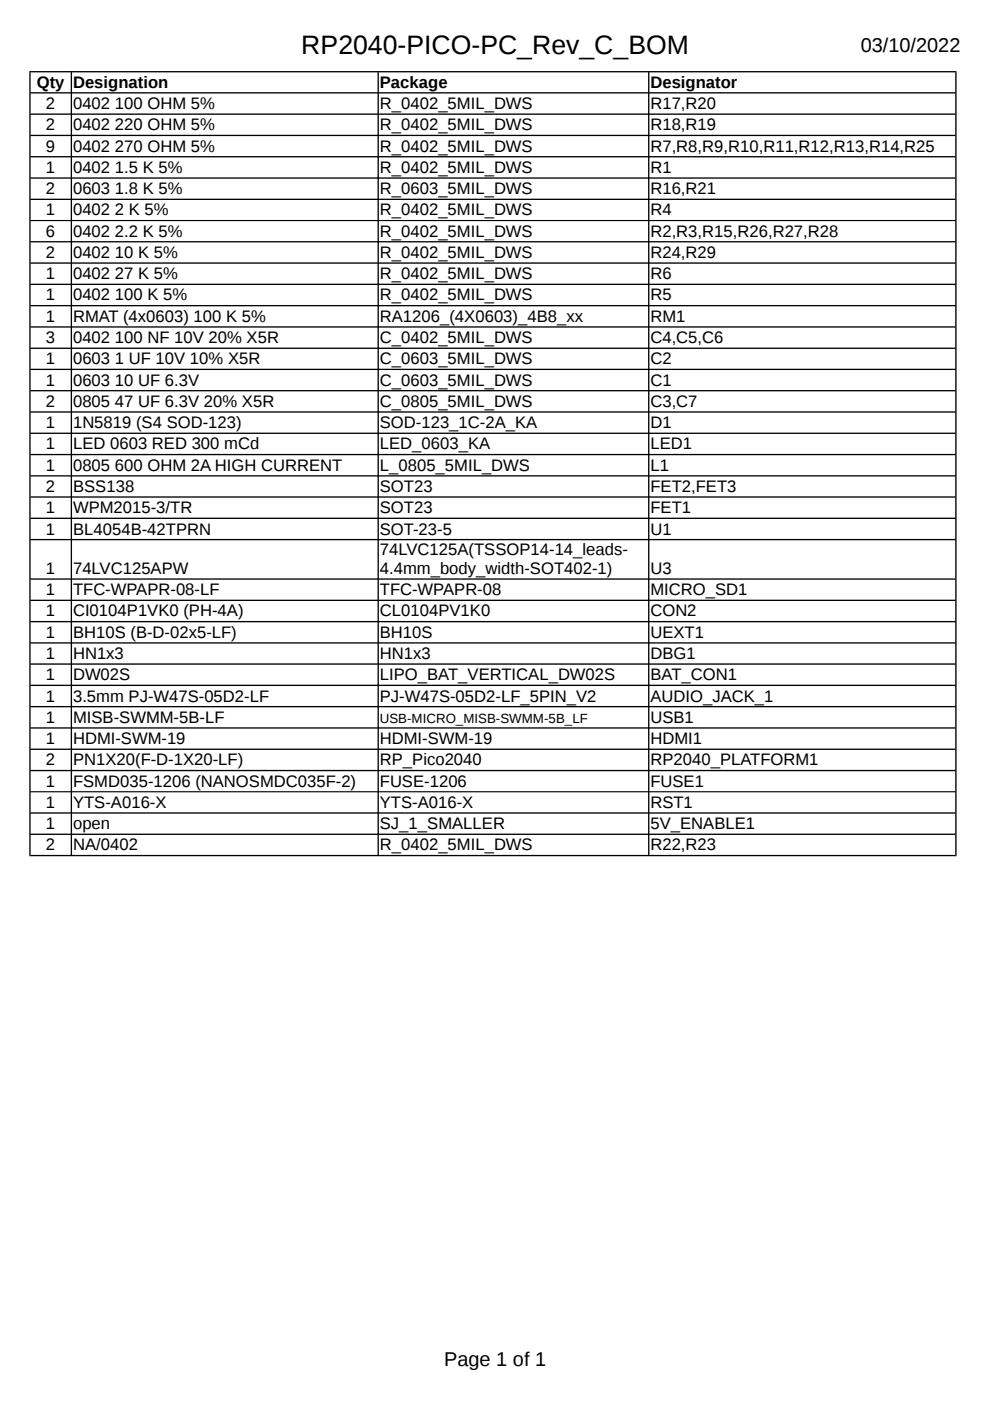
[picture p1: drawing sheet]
<svg xmlns="http://www.w3.org/2000/svg" width="210mm" height="297mm" viewBox="0 0 210 297" stroke-linecap="round" stroke-linejoin="round" font-family="sans-serif">
<defs><g id="words">
<text font-size="5.6" x="63.9" y="11.5">RP2040-PICO-PC_Rev_C_BOM</text>
<g font-size="4.2">
<text x="182.5" y="11">03/10/2022</text>
<text x="94.2" y="289.6">Page 1 of 1</text>
</g>
<g font-size="3.5">
<text x="7.8" y="18.6">Qty</text>
<text x="9.7" y="23.1">2</text>
<text x="15.5" y="18.6">Designation</text>
<text x="15.5" y="23.1">0402 100 OHM 5%</text>
<text x="80.5" y="18.6">Package</text>
<text x="80.5" y="23.1">R_0402_5MIL_DWS</text>
<text x="137.9" y="18.6">Designator</text>
<text x="137.9" y="23.1">R17,R20</text>
<text x="9.7" y="27.6">2</text>
<text x="15.5" y="27.6">0402 220 OHM 5%</text>
<text x="80.5" y="27.6">R_0402_5MIL_DWS</text>
<text x="137.9" y="27.6">R18,R19</text>
<text x="9.7" y="32.1">9</text>
<text x="15.5" y="32.1">0402 270 OHM 5%</text>
<text x="80.5" y="32.1">R_0402_5MIL_DWS</text>
<text x="137.9" y="32.1">R7,R8,R9,R10,R11,R12,R13,R14,R25</text>
<text x="9.7" y="36.7">1</text>
<text x="9.7" y="41.2">2</text>
<text x="15.5" y="36.7">0402 1.5 K 5%</text>
<text x="15.5" y="41.2">0603 1.8 K 5%</text>
<text x="80.5" y="36.7">R_0402_5MIL_DWS</text>
<text x="80.5" y="41.2">R_0603_5MIL_DWS</text>
<text x="137.9" y="36.7">R1</text>
<text x="137.9" y="41.2">R16,R21</text>
<text x="9.7" y="45.7">1</text>
<text x="15.5" y="45.7">0402 2 K 5%</text>
<text x="80.5" y="45.7">R_0402_5MIL_DWS</text>
<text x="137.9" y="45.7">R4</text>
<text x="9.7" y="50.2">6</text>
<text x="15.5" y="50.2">0402 2.2 K 5%</text>
<text x="80.5" y="50.2">R_0402_5MIL_DWS</text>
<text x="137.9" y="50.2">R2,R3,R15,R26,R27,R28</text>
<text x="9.7" y="54.7">2</text>
<text x="9.7" y="59.2">1</text>
<text x="15.5" y="54.7">0402 10 K 5%</text>
<text x="15.5" y="59.2">0402 27 K 5%</text>
<text x="80.5" y="54.7">R_0402_5MIL_DWS</text>
<text x="80.5" y="59.2">R_0402_5MIL_DWS</text>
<text x="137.9" y="54.7">R24,R29</text>
<text x="137.9" y="59.2">R6</text>
<text x="9.7" y="63.7">1</text>
<text x="15.5" y="63.7">0402 100 K 5%</text>
<text x="80.5" y="63.7">R_0402_5MIL_DWS</text>
<text x="137.9" y="63.7">R5</text>
<text x="9.7" y="68.2">1</text>
<text x="15.5" y="68.2">RMAT (4x0603) 100 K 5%</text>
<text x="80.5" y="68.2">RA1206_(4X0603)_4B8_xx</text>
<text x="137.9" y="68.2">RM1</text>
<text x="9.7" y="72.7">3</text>
<text x="9.7" y="77.3">1</text>
<text x="15.5" y="72.7">0402 100 NF 10V 20% X5R</text>
<text x="15.5" y="77.3">0603 1 UF 10V 10% X5R</text>
<text x="80.5" y="72.7">C_0402_5MIL_DWS</text>
<text x="80.5" y="77.3">C_0603_5MIL_DWS</text>
<text x="137.9" y="72.7">C4,C5,C6</text>
<text x="137.9" y="77.3">C2</text>
<text x="9.7" y="81.8">1</text>
<text x="15.5" y="81.8">0603 10 UF 6.3V</text>
<text x="80.5" y="81.8">C_0603_5MIL_DWS</text>
<text x="137.9" y="81.8">C1</text>
<text x="9.7" y="86.3">2</text>
<text x="15.5" y="86.3">0805 47 UF 6.3V 20% X5R</text>
<text x="80.5" y="86.3">C_0805_5MIL_DWS</text>
<text x="137.9" y="86.3">C3,C7</text>
<text x="9.7" y="90.8">1</text>
<text x="9.7" y="95.3">1</text>
<text x="15.5" y="90.8">1N5819 (S4 SOD-123)</text>
<text x="15.5" y="95.3">LED 0603 RED 300 mCd</text>
<text x="80.5" y="90.8">SOD-123_1C-2A_KA</text>
<text x="80.5" y="95.3">LED_0603_KA</text>
<text x="137.9" y="90.8">D1</text>
<text x="137.9" y="95.3">LED1</text>
<text x="9.7" y="99.8">1</text>
<text x="15.5" y="99.8">0805 600 OHM 2A HIGH CURRENT</text>
<text x="80.5" y="99.8">L_0805_5MIL_DWS</text>
<text x="137.9" y="99.8">L1</text>
<text x="9.7" y="104.3">2</text>
<text x="15.5" y="104.3">BSS138</text>
<text x="80.5" y="104.3">SOT23</text>
<text x="137.9" y="104.3">FET2,FET3</text>
<text x="9.7" y="108.8">1</text>
<text x="9.7" y="113.3">1</text>
<text x="15.5" y="108.8">WPM2015-3/TR</text>
<text x="15.5" y="113.3">BL4054B-42TPRN</text>
<text x="80.5" y="108.8">SOT23</text>
<text x="80.5" y="113.3">SOT-23-5</text>
<text x="137.9" y="108.8">FET1</text>
<text x="137.9" y="113.3">U1</text>
<text x="80.5" y="117.7">74LVC125A(TSSOP14-14_leads-</text>
<text x="9.7" y="121.7">1</text>
<text x="15.5" y="121.7">74LVC125APW</text>
<text x="80.5" y="121.7">4.4mm_body_width-SOT402-1)</text>
<text x="137.9" y="121.7">U3</text>
<text x="9.7" y="126.2">1</text>
<text x="9.7" y="130.7">1</text>
<text x="15.5" y="126.2">TFC-WPAPR-08-LF</text>
<text x="15.5" y="130.7">CI0104P1VK0 (PH-4A)</text>
<text x="80.5" y="126.2">TFC-WPAPR-08</text>
<text x="80.5" y="130.7">CL0104PV1K0</text>
<text x="137.9" y="126.2">MICRO_SD1</text>
<text x="137.9" y="130.7">CON2</text>
<text x="9.7" y="135.2">1</text>
<text x="15.5" y="135.2">BH10S (B-D-02x5-LF)</text>
<text x="80.5" y="135.2">BH10S</text>
<text x="137.9" y="135.2">UEXT1</text>
<text x="9.7" y="139.7">1</text>
<text x="15.5" y="139.7">HN1x3</text>
<text x="80.5" y="139.7">HN1x3</text>
<text x="137.9" y="139.7">DBG1</text>
<text x="9.7" y="144.3">1</text>
<text x="9.7" y="148.8">1</text>
<text x="15.5" y="144.3">DW02S</text>
<text x="15.5" y="148.8">3.5mm PJ-W47S-05D2-LF</text>
<text x="80.5" y="144.3">LIPO_BAT_VERTICAL_DW02S</text>
<text x="80.5" y="148.8">PJ-W47S-05D2-LF_5PIN_V2</text>
<text x="137.9" y="144.3">BAT_CON1</text>
<text x="137.9" y="148.8">AUDIO_JACK_1</text>
<text x="9.7" y="153.2">1</text>
<text x="15.5" y="153.2">MISB-SWMM-5B-LF</text>
<text x="137.9" y="153.2">USB1</text>
<text x="9.7" y="157.8">1</text>
<text x="15.5" y="157.8">HDMI-SWM-19</text>
<text x="80.5" y="157.8">HDMI-SWM-19</text>
<text x="137.9" y="157.8">HDMI1</text>
<text x="9.7" y="162.3">2</text>
<text x="9.7" y="166.8">1</text>
<text x="15.5" y="162.3">PN1X20(F-D-1X20-LF)</text>
<text x="15.5" y="166.8">FSMD035-1206 (NANOSMDC035F-2)</text>
<text x="80.5" y="162.3">RP_Pico2040</text>
<text x="80.5" y="166.8">FUSE-1206</text>
<text x="137.9" y="162.3">RP2040_PLATFORM1</text>
<text x="137.9" y="166.8">FUSE1</text>
<text x="9.7" y="171.3">1</text>
<text x="15.5" y="171.3">YTS-A016-X</text>
<text x="80.5" y="171.3">YTS-A016-X</text>
<text x="137.9" y="171.3">RST1</text>
<text x="9.7" y="175.8">1</text>
<text x="15.5" y="175.8">open</text>
<text x="80.5" y="175.8">SJ_1_SMALLER</text>
<text x="137.9" y="175.8">5V_ENABLE1</text>
<text x="9.7" y="180.3">2</text>
<text x="15.5" y="180.3">NA/0402</text>
<text x="80.5" y="180.3">R_0402_5MIL_DWS</text>
<text x="137.9" y="180.3">R22,R23</text>
</g>
<text font-size="2.8" x="80.5" y="153.4">USB-MICRO_MISB-SWMM-5B_LF</text>
</g></defs>
<g fill="#000">
<path d="M6.2 15.1h196.6l-.3 .2h-196z" fill-rule="evenodd"/>
<path d="M6.3 19.7l.2-.2h196l.2 .2-.2 .1h-196z" fill-rule="evenodd"/>
<path d="M6.3 24.2l.2-.1h196l.2 .1-.2 .1h-196z" fill-rule="evenodd"/>
<path d="M6.5 28.6h196l.2 .1-.2 .2h-196l-.2-.2z" fill-rule="evenodd"/>
<path d="M6.5 33.1h196l.2 .1-.2 .2h-196l-.2-.2z" fill-rule="evenodd"/>
<path d="M6.5 37.6h196l.2 .1-.2 .2h-196l-.2-.2z" fill-rule="evenodd"/>
<path d="M6.3 42.3l.2-.2h196l.2 .2-.2 .1h-196z" fill-rule="evenodd"/>
<path d="M6.3 46.7h196.4l-.2 .2h-196z" fill-rule="evenodd"/>
<path d="M6.3 51.3l.2-.2h196l.2 .2-.2 .1h-196z" fill-rule="evenodd"/>
<path d="M6.3 55.8l.2-.2h196l.2 .2-.2 .1h-196z" fill-rule="evenodd"/>
<path d="M6.5 60.1h196l.2 .2-.2 .1h-196l-.2-.1z" fill-rule="evenodd"/>
<path d="M6.5 64.7h196l.2 .1-.2 .1h-196l-.2-.1z" fill-rule="evenodd"/>
<path d="M6.5 69.2h196l.2 .1-.2 .2h-196l-.2-.2z" fill-rule="evenodd"/>
<path d="M6.3 73.8l.2-.1h196l.2 .1-.2 .2h-196z" fill-rule="evenodd"/>
<path d="M6.5 78.2h196l.2 .1-.2 .2h-196l-.2-.2z" fill-rule="evenodd"/>
<path d="M6.3 82.8l.2-.1h196l.2 .1-.2 .2h-196z" fill-rule="evenodd"/>
<path d="M6.3 87.3l.2-.1h196l.2 .1-.2 .2h-196z" fill-rule="evenodd"/>
<path d="M6.5 91.7h196l.2 .2-.2 .1h-196l-.2-.1z" fill-rule="evenodd"/>
<path d="M6.5 96.2h196l.2 .2-.2 .1h-196l-.2-.1z" fill-rule="evenodd"/>
<path d="M6.5 100.8h196l.2 .1-.2 .1h-196l-.2-.1z" fill-rule="evenodd"/>
<path d="M6.5 105.2h196l.2 .2-.2 .1h-196l-.2-.1z" fill-rule="evenodd"/>
<path d="M6.5 109.7h196l.2 .2-.2 .1h-196l-.2-.1z" fill-rule="evenodd"/>
<path d="M6.3 114.4l.2-.1h196l.2 .1-.2 .1h-196z" fill-rule="evenodd"/>
<path d="M6.3 122.8l.2-.2h196l.2 .2-.2 .1h-196z" fill-rule="evenodd"/>
<path d="M6.3 127.3l.2-.2h196l.2 .2-.2 .1h-196z" fill-rule="evenodd"/>
<path d="M6.3 131.8l.2-.1h196l.2 .1-.2 .1h-196z" fill-rule="evenodd"/>
<path d="M6.3 136.3l.2-.1h196l.2 .1-.2 .2h-196z" fill-rule="evenodd"/>
<path d="M6.3 140.8l.2-.1h196l.2 .1-.2 .1h-196z" fill-rule="evenodd"/>
<path d="M6.3 145.3l.2-.1h196l.2 .1-.2 .2h-196z" fill-rule="evenodd"/>
<path d="M6.5 149.7h196l.2 .1-.2 .2h-196l-.2-.2z" fill-rule="evenodd"/>
<path d="M6.3 154.3l.2-.1h196l.2 .1-.2 .2h-196z" fill-rule="evenodd"/>
<path d="M6.3 158.9l.2-.2h196l.2 .2-.2 .1h-196z" fill-rule="evenodd"/>
<path d="M6.3 163.4l.2-.2h196l.2 .2-.2 .1h-196z" fill-rule="evenodd"/>
<path d="M6.3 167.9l.2-.2h196l.2 .2z" fill-rule="evenodd"/>
<path d="M6.3 172.4l.2-.2h196l.2 .2-.2 .1h-196z" fill-rule="evenodd"/>
<path d="M6.3 176.9l.2-.2h196l.2 .2-.2 .1h-196z" fill-rule="evenodd"/>
<path d="M6.2 15.1l.3 .2v166l-.3 .2z" fill-rule="evenodd"/>
<path d="M6.5 181.3h196l.3 .2h-196.6z" fill-rule="evenodd"/>
<path d="M15.1 15.2l.2 .1v166l-.2 .1-.1-.1v-166z" fill-rule="evenodd"/>
<path d="M80.2 15.2l.1 .1v166l-.1 .1-.2-.1v-166z" fill-rule="evenodd"/>
<path d="M137.5 15.2l.2 .1v166l-.2 .1-.1-.1v-166z" fill-rule="evenodd"/>
<path d="M202.5 15.3l.3-.2v166.4l-.3-.2z" fill-rule="evenodd"/>
</g>
<use href="#words"/>
</svg>
